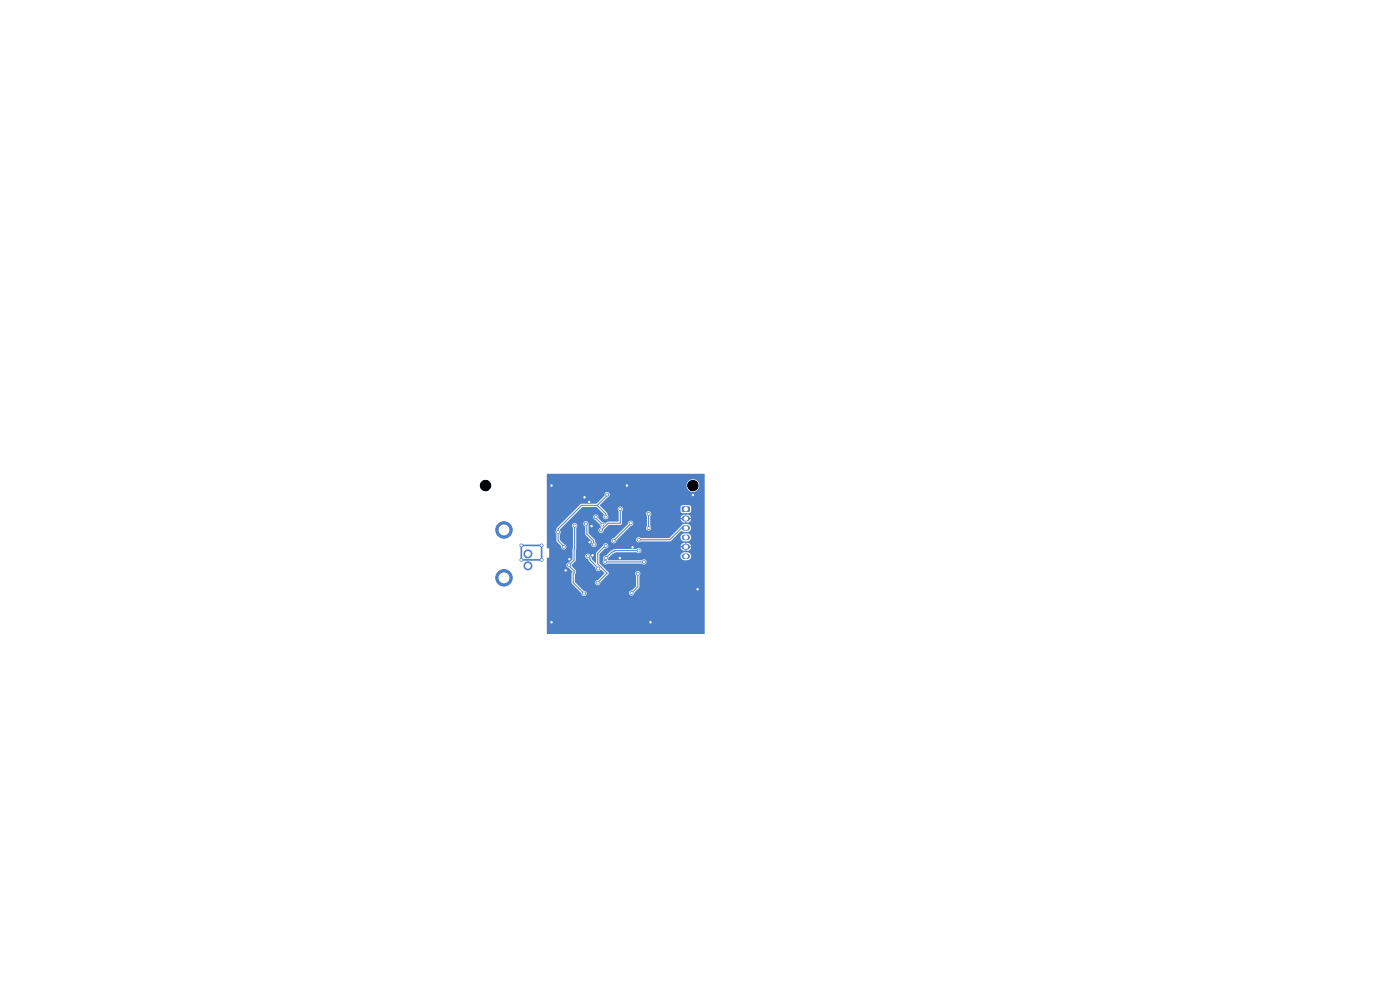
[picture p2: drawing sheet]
<svg xmlns="http://www.w3.org/2000/svg" width="297mm" height="210mm" viewBox="0 0 297 210" stroke-linecap="round" stroke-linejoin="round" font-family="sans-serif">
<path d="M144.7 107.5l1.5-.1 .2 .3v.7l-.3 .2h-1.3l-.2-.2z" fill="#4d7fc4"/>
<path d="M145.2 110h.6M145.2 112h.6M145.2 114h.6M145.2 116h.6M145.2 118h.6" fill="none" stroke="#4d7fc4" stroke-width="1.2"/>
<g fill="#4d7fc4" stroke="#4d7fc4" stroke-width=".21">
<circle cx="112" cy="117.5" r=".85"/>
<circle cx="106.9" cy="122.6" r="1.75"/>
<circle cx="112" cy="120" r=".85"/>
<circle cx="106.9" cy="112.4" r="1.75"/>
<circle cx="125.5" cy="111.6" r=".3"/>
<circle cx="138" cy="132" r=".3"/>
<circle cx="133" cy="103" r=".3"/>
<circle cx="120.8" cy="118.6" r=".3"/>
<circle cx="148" cy="125" r=".3"/>
<circle cx="117" cy="103" r=".3"/>
<circle cx="124" cy="105.5" r=".3"/>
<circle cx="125.7" cy="117.8" r=".3"/>
<circle cx="125.1" cy="115" r=".3"/>
<circle cx="134.2" cy="116.1" r=".3"/>
<circle cx="125" cy="106.5" r=".3"/>
<circle cx="131.5" cy="118.4" r=".3"/>
<circle cx="120" cy="121" r=".3"/>
<circle cx="117" cy="132" r=".3"/>
<circle cx="147" cy="105" r=".3"/>
<circle cx="126.9" cy="120.6" r=".3"/>
<circle cx="119.6" cy="116" r=".3"/>
<circle cx="124.7" cy="118" r=".3"/>
<circle cx="128.8" cy="104.9" r=".3"/>
<circle cx="118.4" cy="112.9" r=".3"/>
<circle cx="128.5" cy="109.6" r=".3"/>
<circle cx="134" cy="125.8" r=".3"/>
<circle cx="127.8" cy="111.3" r=".3"/>
<circle cx="126.4" cy="109.7" r=".3"/>
<circle cx="135.3" cy="121.7" r=".3"/>
<circle cx="135.5" cy="114.5" r=".3"/>
<circle cx="135.5" cy="116.8" r=".3"/>
<circle cx="128.5" cy="118.4" r=".3"/>
<circle cx="136.6" cy="119.2" r=".3"/>
<circle cx="128.4" cy="119.2" r=".3"/>
<circle cx="131.6" cy="108" r=".3"/>
<circle cx="123.9" cy="125.9" r=".3"/>
<circle cx="121.9" cy="111.5" r=".3"/>
<circle cx="127.5" cy="112.5" r=".3"/>
<circle cx="120.7" cy="119.9" r=".3"/>
<circle cx="126.8" cy="123.6" r=".3"/>
<circle cx="128.5" cy="115.8" r=".3"/>
<circle cx="124.3" cy="111.1" r=".3"/>
<circle cx="126" cy="115.5" r=".3"/>
<circle cx="133.8" cy="111" r=".3"/>
<circle cx="130.2" cy="114.7" r=".3"/>
<circle cx="137.6" cy="109" r=".3"/>
<circle cx="137.6" cy="112" r=".3"/>
<circle cx="110.6" cy="118.8" r=".3"/>
<circle cx="114.9" cy="115.7" r=".3"/>
<circle cx="110.6" cy="115.7" r=".3"/>
<circle cx="114.9" cy="118.8" r=".3"/>
</g>
<path d="M125 116.5l.7 .7v.6" fill="none" stroke="#4d7fc4" stroke-width=".4"/>
<g fill="none" stroke="#4d7fc4" stroke-width=".21">
<path d="M121.9 111.5l-.1 7.3-1.1 1.1M124 105.5l1 1M124.5 111.3v2l1.4 1.4v.8M124.7 118l.5 .5v.3l1.7 1.7M126.3 109.8l1.5 1.5M126.7 107.2h-3.3l-5 5v2.5l1.2 1.2M126.7 107.2l1.8 1.8v.6M128.4 119.2h8.2M128.4 115.8l-1.6 1.6v2.2l2 2-2 2M128.8 105.1l-2.1 2.1M131.6 108v3h-2.6l-1.5 1.5M133.8 111.1l-3.6 3.6"/>
<path d="M135.5 116.8h-5l-.7 .3-1.3 1.3M137.6 109v3M145.5 112h-.9l-2.5 2.5h-6.6M120.7 120l1.1 1.1v.4l-.2 .2v1.9l2.3 2.3M135.3 121.7v2.8l-1.3 1.3"/>
</g>
<path d="M110.6 115.7h4.3v3.1h-4.3z" fill="none" stroke="#4d7fc4" stroke-width=".35"/>
<path d="M116 100.5h33.5v34h-33.5v-14.7h4.1a.56 .56 0 0 0 .5 .7l.8 .8-.2 .4 .1 2 2 2.2a.55 .55 0 0 0 .7 .6 .55 .55 0 0 0 .4-.8h9v.2a.57 .57 0 0 0 .7 .4 .57 .57 0 0 0 .5-.6l1-1.1 .1-2.5a.56 .56 0 0 0-.1-.8 .56 .56 0 0 0-.8 .1 .56 .56 0 0 0 .1 .8v2.2l-.8 .8-.4 .2-.3 .3h-9l-.2-.2-.4-.2-1.8-1.8v-1.6l.2-.4v-.4l-1-1.1 .9-1.1 .1-1h1.9a.86 .86 0 0 0 .7 .8l.1 .3 1.5 1.5a.6 .6 0 0 0 .4 .6 .6 .6 0 0 0 .7-.3l.8 .8-1.4 1.4a.57 .57 0 0 0-.7 .6 .57 .57 0 0 0 .6 .6 .57 .57 0 0 0 .6-.7l1.8-1.9-.1-.2-1.9-2v-.3h.6v.2a.58 .58 0 0 0 .5 .4 .58 .58 0 0 0 .6-.1h7.3a.56 .56 0 0 0 .8 0 .56 .56 0 0 0-.1-.9 .56 .56 0 0 0-.8 .1h-7.1v-.1l.1-.4 .4-.4h14.9a.85 .85 0 0 0 .7 1l.9-.1a.85 .85 0 0 0 .6-.9 .85 .85 0 0 0-.7-.8l-1.1 .1-.4 .7h-14.9l.4-.4 .8-.3h4.4a.56 .56 0 0 0 .8-.1 .56 .56 0 0 0-.1-.8 .56 .56 0 0 0-.8 .1h-4.5l-.9 .4-1 1a.65 .65 0 0 0-.6 1l-.2 .3h-.6v-1.5l1.2-1.2a.55 .55 0 0 0 .6-.5h16.1v.2h-.7a.86 .86 0 0 0 1 .7v-.4h.2v.4h.6l.3-.4 .1-.3h-.7v-.2h.7a.86 .86 0 0 0-1-.8v.5h-.2v-.5h-.3l-.4 .2-.3 .6h-15.4a.56 .56 0 0 0-.4-.6 .56 .56 0 0 0-.7 .4l-1.4 1.6-.1 2.1-.8-.7-.3-.7a.55 .55 0 0 0-.6-.5 .55 .55 0 0 0-.6 .4h-1.9l.1-6.1a.55 .55 0 0 0-.1-.8h1.5l.2 .4 .2 .3 .1 1.7 1.3 1.4v.4a.57 .57 0 0 0 .2 .8 .57 .57 0 0 0 .8-.3 .57 .57 0 0 0-.2-.7l-.1-.4h3.4v.2a.57 .57 0 0 0 .7 .4 .57 .57 0 0 0 .5-.6l.2-.2h3.9a.58 .58 0 0 0 .4 .6 .58 .58 0 0 0 .7-.1h6.1l1.1-1h1.2a.86 .86 0 0 0 .7 1l.9-.1a.85 .85 0 0 0 .6-.9 .85 .85 0 0 0-.7-.8l-1.1 .1-.4 .7h-1.2l1.3-1.3 .5 .2 .9 .1a.85 .85 0 0 0 .7-.9 .85 .85 0 0 0-.7-.9h-.8l-.4 .2-2.8 2.8h-5.9l-.4-.2a.56 .56 0 0 0-.7 .5h-3.9l2.9-2.8a.57 .57 0 0 0 .4-.7 .57 .57 0 0 0-.7-.5 .57 .57 0 0 0-.4 .8l-2.9 2.9-.4 .2-.3 .3h-3.4l-1.3-1.5v-1.8a.56 .56 0 0 0-.5-.7 .56 .56 0 0 0-.7 .4h-1.6a.57 .57 0 0 0-.7 .2 .57 .57 0 0 0 .1 .8l-.1 6.7-.6 .6-.4 .2-.3 .3h-4.1v-1.5h.5v-2l-.5-.1v-3.4h1.8l.2 .6 .1 1.4 .9 1a.57 .57 0 0 0 .4 .8 .57 .57 0 0 0 .7-.5 .57 .57 0 0 0-.4-.6l-.9-1v-1.2a.65 .65 0 0 0 0-.9l2.7-2.8h4.3l.2 .4 1.2 1.2 .4 .7a.58 .58 0 0 0-.7 .5 .58 .58 0 0 0 .6 .6 .58 .58 0 0 0 .6-.6l1.1-1 2.6-.1 .2-.3v-2.1h5l.2 .6v2a.57 .57 0 0 0 0 .9 .57 .57 0 0 0 .8 0 .57 .57 0 0 0 0-.9v-1.6h7.1v.2h-.7l.1 .3 .3 .4h.6v-.4h.2v.4a.86 .86 0 0 0 1-.7h-.7v-.2h.7l-.1-.3-.3-.4-.6-.1v.5h-.2v-.5a.86 .86 0 0 0-1 .8h-6.4v-.4a.57 .57 0 0 0-.1-1 .57 .57 0 0 0-.9 .4h-5l.2-.8-.2-.5h12.4v.9l.2 .3 1.6 .1 .4-.4v-1l-.4-.3-1.4-.1-.3 .2-.1 .3h-12.5a.57 .57 0 0 0-.8 .1 .57 .57 0 0 0 .1 .8v2.1h-2.2l-.7 .5-.6-.4-.7-.7a.58 .58 0 0 0-.4-.8 .58 .58 0 0 0-.8 .4h-4.3l2.1-2h3l1.5 1.5a.57 .57 0 0 0 0 .9 .57 .57 0 0 0 .8 0 .57 .57 0 0 0 0-.9l-.1-.3-1.6-1.6 1.8-1.8a.57 .57 0 0 0 .3-.7 .57 .57 0 0 0-.8-.3 .57 .57 0 0 0-.3 .8l-1.7 1.6-3.3 .1-5.1 5.1-.3 .8h-1.8v-9.9h29.6v.2a1.35 1.35 0 0 0 2.1 1.1 1.35 1.35 0 0 0 0-2.4 1.35 1.35 0 0 0-2.1 1.1h-29.6z" fill="#4d7fc4"/>
<g fill="#fff" stroke="#fff" stroke-width=".21">
<circle cx="125.5" cy="111.6" r=".15"/>
<circle cx="138" cy="132" r=".15"/>
<circle cx="133" cy="103" r=".15"/>
<circle cx="120.8" cy="118.6" r=".15"/>
<circle cx="148" cy="125" r=".15"/>
<circle cx="117" cy="103" r=".15"/>
<circle cx="124" cy="105.5" r=".15"/>
<circle cx="125.7" cy="117.8" r=".15"/>
<circle cx="125.1" cy="115" r=".15"/>
<circle cx="134.2" cy="116.1" r=".15"/>
<circle cx="125" cy="106.5" r=".15"/>
<circle cx="131.5" cy="118.4" r=".15"/>
<circle cx="120" cy="121" r=".15"/>
<circle cx="117" cy="132" r=".15"/>
<circle cx="147" cy="105" r=".15"/>
<circle cx="126.9" cy="120.6" r=".15"/>
<circle cx="119.6" cy="116" r=".15"/>
<circle cx="124.7" cy="118" r=".15"/>
<circle cx="128.8" cy="104.9" r=".15"/>
<circle cx="118.4" cy="112.9" r=".15"/>
<circle cx="128.5" cy="109.6" r=".15"/>
<circle cx="134" cy="125.8" r=".15"/>
<circle cx="127.8" cy="111.3" r=".15"/>
<circle cx="126.4" cy="109.7" r=".15"/>
<circle cx="135.3" cy="121.7" r=".15"/>
<circle cx="135.5" cy="114.5" r=".15"/>
<circle cx="135.5" cy="116.8" r=".15"/>
<circle cx="128.5" cy="118.4" r=".15"/>
<circle cx="136.6" cy="119.2" r=".15"/>
<circle cx="128.4" cy="119.2" r=".15"/>
<circle cx="131.6" cy="108" r=".15"/>
<circle cx="123.9" cy="125.9" r=".15"/>
<circle cx="121.9" cy="111.5" r=".15"/>
<circle cx="127.5" cy="112.5" r=".15"/>
<circle cx="120.7" cy="119.9" r=".15"/>
<circle cx="126.8" cy="123.6" r=".15"/>
<circle cx="128.5" cy="115.8" r=".15"/>
<circle cx="124.3" cy="111.1" r=".15"/>
<circle cx="126" cy="115.5" r=".15"/>
<circle cx="133.8" cy="111" r=".15"/>
<circle cx="130.2" cy="114.7" r=".15"/>
<circle cx="137.6" cy="109" r=".15"/>
<circle cx="137.6" cy="112" r=".15"/>
<circle cx="110.6" cy="118.8" r=".15"/>
<circle cx="114.9" cy="115.7" r=".15"/>
<circle cx="110.6" cy="115.7" r=".15"/>
<circle cx="114.9" cy="118.8" r=".15"/>
<circle cx="145.5" cy="108" r=".38"/>
<circle cx="145.5" cy="110" r=".38"/>
<circle cx="145.5" cy="112" r=".37"/>
<circle cx="145.5" cy="114" r=".37"/>
<circle cx="145.5" cy="116" r=".37"/>
<circle cx="145.5" cy="118" r=".37"/>
<circle cx="112" cy="117.5" r=".5"/>
<circle cx="106.9" cy="122.6" r="1.05"/>
<circle cx="112" cy="120" r=".5"/>
<circle cx="106.9" cy="112.4" r="1.05"/>
</g>
<g fill="#000" stroke="#000" stroke-width=".21">
<circle cx="103" cy="103" r="1.1"/>
<circle cx="147" cy="103" r="1.1"/>
</g>
</svg>
